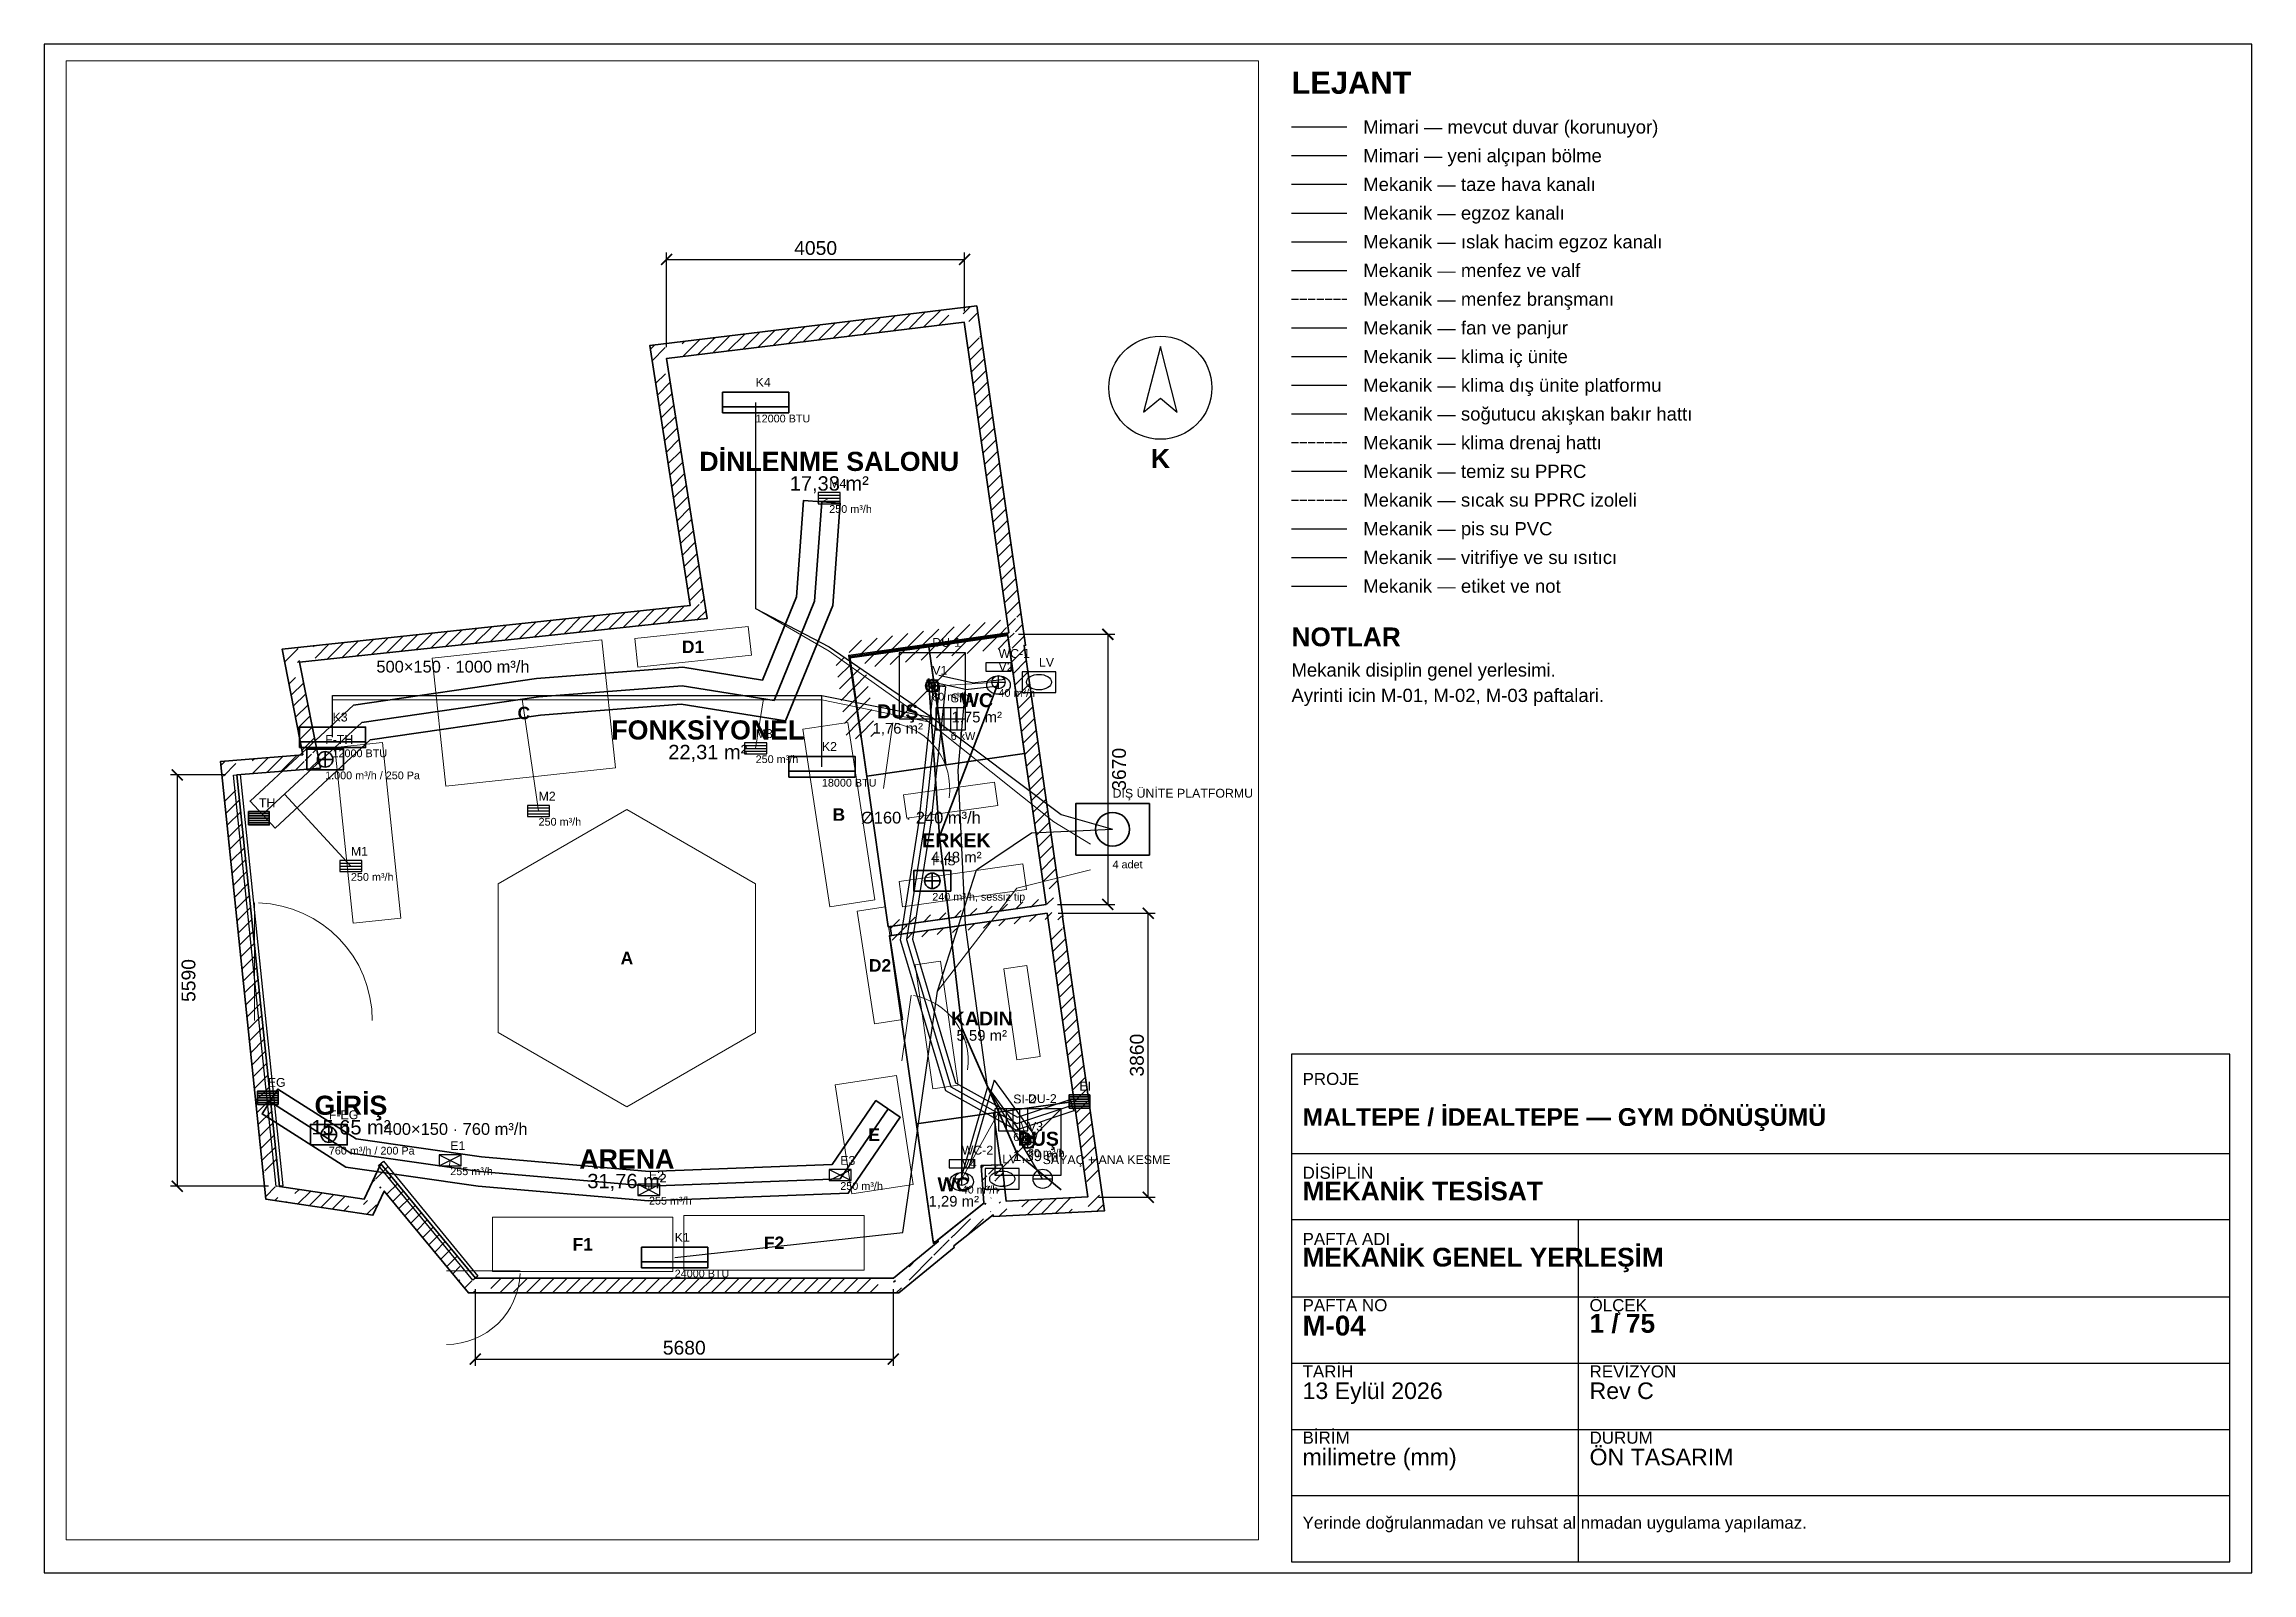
# Paper-space layout 'M-04 MEKANİK GENEL YERLEŞİM' of a CAD drawing. Header units: millimetres. Extents: x 10 to 410, y 10 to 287.
# The model-space entities are those that its viewports show. They can reach past a viewport. Long polylines and large blocks are cut down to what shows.
import ezdxf
from ezdxf.enums import TextEntityAlignment as Align

# ---------------------------------------------------------------- set-up
doc = ezdxf.new("R2010")
doc.units = ezdxf.units.MM
doc.linetypes.add('DASHED', pattern=[1.524, 1.27, -0.254])
for name, color, linetype, lineweight in [('A-CEPHE', 5, 'Continuous', 25), ('A-DUVAR-MEVCUT', 8, 'Continuous', 35), ('A-DUVAR-YENI', 1, 'Continuous', 35), ('A-EKIPMAN', 9, 'Continuous', 18), ('A-KAPI', 8, 'Continuous', 18), ('A-MOBILYA', 9, 'Continuous', 18), ('A-YAZI', 8, 'Continuous', 13), ('G-ANTET', 7, 'Continuous', 25), ('G-KUZEY', 7, 'Continuous', 25), ('G-OLCU', 7, 'Continuous', 13), ('M-HAVA-BESLEME', 3, 'Continuous', 35), ('M-HAVA-BRANSMAN', 3, 'DASHED', 18), ('M-HAVA-CIHAZ', 2, 'Continuous', 35), ('M-HAVA-EGZOZ', 1, 'Continuous', 35), ('M-HAVA-ISLAK', 6, 'Continuous', 25), ('M-HAVA-MENFEZ', 3, 'Continuous', 25), ('M-KLIMA-BAKIR', 4, 'Continuous', 25), ('M-KLIMA-DIS', 4, 'Continuous', 35), ('M-KLIMA-DRENAJ', 4, 'DASHED', 18), ('M-KLIMA-IC', 4, 'Continuous', 35), ('M-SIHHI-CIHAZ', 8, 'Continuous', 25), ('M-SIHHI-PIS', 8, 'Continuous', 35), ('M-SIHHI-SICAK', 30, 'DASHED', 25), ('M-SIHHI-TEMIZ', 5, 'Continuous', 25), ('M-YAZI', 7, 'Continuous', 13)]:
    doc.layers.add(name, color=color, linetype=linetype, lineweight=lineweight)
doc.styles.add('GYM', font='arial.ttf')
doc.styles.add('GYM-B', font='arialbd.ttf')
doc.dimstyles.new('GYM-75', dxfattribs={"dimscale": 75, "dimtxt": 2.5, "dimasz": 2, "dimexe": 1.25, "dimexo": 2, "dimgap": 0.8, "dimtad": 1, "dimdec": 0, "dimtxsty": 'GYM', "dimblk": 'ARCHTICK', "dimcen": 2.5, "dimclrt": 7, "dimazin": 3, "dimtfac": 1, "dimtmove": 0, "dimatfit": 3})

psp = doc.layouts.new('M-04 MEKANİK GENEL YERLEŞİM')

# ---------------------------------------------------------------- texts
at = {"layer": 'G-ANTET'}
for s, height, style, p in [('LEJANT', 4, 'GYM-B', (236, 280)), ('Mimari — mevcut duvar (korunuyor)', 2.4, 'GYM', (249, 272)), ('Mimari — yeni alçıpan bölme', 2.4, 'GYM', (249, 266.8)), ('Mekanik — taze hava kanalı', 2.4, 'GYM', (249, 261.6)), ('Mekanik — egzoz kanalı', 2.4, 'GYM', (249, 256.4)), ('Mekanik — ıslak hacim egzoz kanalı', 2.4, 'GYM', (249, 251.2)), ('Mekanik — menfez ve valf', 2.4, 'GYM', (249, 246)), ('Mekanik — menfez branşmanı', 2.4, 'GYM', (249, 240.8)), ('Mekanik — fan ve panjur', 2.4, 'GYM', (249, 235.6)), ('Mekanik — klima iç ünite', 2.4, 'GYM', (249, 230.4)), ('Mekanik — klima dış ünite platformu', 2.4, 'GYM', (249, 225.2)), ('Mekanik — soğutucu akışkan bakır hattı', 2.4, 'GYM', (249, 220)), ('Mekanik — klima drenaj hattı', 2.4, 'GYM', (249, 214.8)), ('Mekanik — temiz su PPRC', 2.4, 'GYM', (249, 209.6)), ('Mekanik — sıcak su PPRC izoleli', 2.4, 'GYM', (249, 204.4)), ('Mekanik — pis su PVC', 2.4, 'GYM', (249, 199.2)), ('Mekanik — vitrifiye ve su ısıtıcı', 2.4, 'GYM', (249, 194)), ('Mekanik — etiket ve not', 2.4, 'GYM', (249, 188.8)), ('NOTLAR', 3.4, 'GYM-B', (236, 179.6)), ('Mekanik disiplin genel yerlesimi.', 2.4, 'GYM', (236, 173.6)), ('Ayrinti icin M-01, M-02, M-03 paftalari.', 2.4, 'GYM', (236, 169))]:
    psp.add_text(s, height=height, dxfattribs=dict(at, style=style)).set_placement(p, align=Align.MIDDLE_LEFT)

msp = doc.modelspace()

# ---------------------------------------------------------------- texts
at = {"layer": 'A-EKIPMAN', "style": 'GYM-B'}
for s, p in [('D1', (6200, 8580)), ('C', (3900, 7680)), ('B', (8180, 6300)), ('A', (5300, 4350)), ('D2', (8740, 4250)), ('E', (8660, 1950)), ('F1', (4700, 460)), ('F2', (7300, 480))]:
    msp.add_text(s, height=170, dxfattribs=at).set_placement(p, align=Align.MIDDLE_CENTER)
at = {"layer": 'A-YAZI'}
for s, height, style, p in [('DİNLENME SALONU', 260, 'GYM-B', (8050, 11100)), ('17,33 m²', 195, 'GYM', (8050, 10800)), ('DUŞ', 190, 'GYM-B', (8981.2, 7702.2)), ('WC', 190, 'GYM-B', (10054.2, 7855)), ('FONKSİYONEL', 260, 'GYM-B', (6400, 7450)), ('1,76 m²', 145, 'GYM', (8981.2, 7472.2)), ('1,75 m²', 145, 'GYM', (10054.2, 7625)), ('22,31 m²', 195, 'GYM', (6400, 7150)), ('ERKEK', 190, 'GYM-B', (9777.1, 5951.4)), ('4,48 m²', 145, 'GYM', (9777.1, 5721.4)), ('KADIN', 190, 'GYM-B', (10122.7, 3528.5)), ('5,59 m²', 145, 'GYM', (10122.7, 3298.5)), ('GİRİŞ', 260, 'GYM-B', (1550, 2350)), ('15,65 m²', 195, 'GYM', (1550, 2050)), ('DUŞ', 190, 'GYM-B', (10890.8, 1893.6)), ('ARENA', 260, 'GYM-B', (5300, 1620)), ('1,39 m²', 145, 'GYM', (10890.8, 1663.6)), ('31,76 m²', 195, 'GYM', (5300, 1320)), ('WC', 190, 'GYM-B', (9742.1, 1275)), ('1,29 m²', 145, 'GYM', (9742.1, 1045))]:
    msp.add_text(s, height=height, dxfattribs=dict(at, style=style)).set_placement(p, align=Align.MIDDLE_CENTER)
at = {"layer": 'M-YAZI', "style": 'GYM'}
for s, p in [('500×150 · 1000 m³/h', (2936.6, 8310.3)), ('Ø160 · 240 m³/h', (9295.1, 6258.5)), ('400×150 · 760 m³/h', (2971.7, 2026.9))]:
    msp.add_text(s, height=160, dxfattribs=at).set_placement(p, align=Align.MIDDLE_CENTER)

# ---------------------------------------------------------------- blocks, each defined once
blk = doc.blocks.new('ANTET_A3')
for p, q in [((0, 74), (170, 74)), ((0, 62), (170, 62)), ((52, 0), (52, 62)), ((0, 48), (170, 48)), ((0, 36), (170, 36)), ((0, 24), (170, 24)), ((0, 12), (170, 12))]:
    blk.add_line(p, q)
blk.add_lwpolyline([(0, 0), (170, 0), (170, 92), (0, 92)], close=True)
at = {"style": 'GYM'}
for s, p in [('PROJE', (2, 87.5)), ('DİSİPLİN', (2, 70.5)), ('PAFTA ADI', (2, 58.5)), ('ÖLÇEK', (54, 46.5)), ('PAFTA NO', (2, 46.5)), ('TARİH', (2, 34.5)), ('REVİZYON', (54, 34.5)), ('BİRİM', (2, 22.5)), ('DURUM', (54, 22.5))]:
    blk.add_text(s, height=2.2, dxfattribs=at).set_placement(p, align=Align.MIDDLE_LEFT)
for tag, p, height, style in [('PROJE', (2, 79), 3.2, 'GYM-B'), ('DISIPLIN', (2, 65.5), 3.4, 'GYM-B'), ('PAFTA_ADI', (2, 53.5), 3.4, 'GYM-B'), ('PAFTA_NO', (2, 41), 3.6, 'GYM-B'), ('OLCEK', (54, 41.5), 3.4, 'GYM-B'), ('TARIH', (2, 29.5), 3, 'GYM'), ('REV', (54, 29.5), 3, 'GYM'), ('BIRIM', (2, 17.5), 3, 'GYM'), ('DURUM', (54, 17.5), 3, 'GYM'), ('NOT', (2, 6), 2.2, 'GYM')]:
    blk.add_attdef(tag, p, '', height=height, dxfattribs=dict(style=style))
blk = doc.blocks.new('G_KUZEY')
blk.add_lwpolyline([(0, 560), (-230, -330), (0, -140), (230, -330)], close=True)
blk.add_circle((0, 0), 700)
at = {"style": 'GYM-B'}
blk.add_text('K', height=260, dxfattribs=at).set_placement((0, -960), align=Align.MIDDLE_CENTER)
blk = doc.blocks.new('_ARCHTICK')
at = {"color": 0, "linetype": 'BYBLOCK', "const_width": 0.15}
blk.add_lwpolyline([(-0.5, -0.5), (0.5, 0.5)], dxfattribs=at)
blk = doc.blocks.new('M_MENFEZ_BESLEME')
for p, q in [((-150, 40), (150, 40)), ((-150, 0), (150, 0)), ((-150, -40), (150, -40))]:
    blk.add_line(p, q)
blk.add_lwpolyline([(-150, -75), (150, -75), (150, 75), (-150, 75)], close=True)
at = {"style": 'GYM'}
for tag, p, height in [('KOD', (0, 140), 120), ('DEBI', (0, -200), 105)]:
    blk.add_attdef(tag, p, '', height=height, dxfattribs=at)
blk = doc.blocks.new('M_MENFEZ_EGZOZ')
for p, q in [((-150, -75), (150, 75)), ((-150, 75), (150, -75))]:
    blk.add_line(p, q)
blk.add_lwpolyline([(-150, -75), (150, -75), (150, 75), (-150, 75)], close=True)
at = {"style": 'GYM'}
for tag, p, height in [('KOD', (0, 140), 120), ('DEBI', (0, -200), 105)]:
    blk.add_attdef(tag, p, '', height=height, dxfattribs=at)
blk = doc.blocks.new('M_VALF')
for p, q in [((-90, 0), (90, 0)), ((0, -90), (0, 90))]:
    blk.add_line(p, q)
blk.add_circle((0, 0), 90)
at = {"style": 'GYM'}
for tag, p, height in [('KOD', (0, 150), 120), ('DEBI', (0, -200), 105)]:
    blk.add_attdef(tag, p, '', height=height, dxfattribs=at)
blk = doc.blocks.new('M_FAN')
for q in [(-105, 0), (0, 105), (105, 0), (0, -105)]:
    blk.add_line((0, 0), q)
blk.add_lwpolyline([(-250, -140), (250, -140), (250, 140), (-250, 140)], close=True)
blk.add_circle((0, 0), 105)
at = {"style": 'GYM'}
for tag, p, height in [('KOD', (0, 210), 120), ('TANIM', (0, -270), 105)]:
    blk.add_attdef(tag, p, '', height=height, dxfattribs=at)
blk = doc.blocks.new('M_PANJUR')
for p, q in [((-140, 64), (140, 64)), ((-140, 32), (140, 32)), ((-140, 0), (140, 0)), ((-140, -32), (140, -32)), ((-140, -64), (140, -64))]:
    blk.add_line(p, q)
blk.add_lwpolyline([(-140, -90), (140, -90), (140, 90), (-140, 90)], close=True)
at = {"style": 'GYM'}
blk.add_attdef('KOD', (0, 150), '', height=120, dxfattribs=at)
blk = doc.blocks.new('M_KLIMA_IC')
blk.add_line((-450, -60), (450, -60))
blk.add_lwpolyline([(-450, -140), (450, -140), (450, 140), (-450, 140)], close=True)
at = {"style": 'GYM'}
for tag, p, height in [('KOD', (0, 215), 120), ('KAPASITE', (0, -270), 105)]:
    blk.add_attdef(tag, p, '', height=height, dxfattribs=at)
blk = doc.blocks.new('M_KLIMA_DIS')
blk.add_lwpolyline([(-500, -350), (500, -350), (500, 350), (-500, 350)], close=True)
blk.add_circle((0, 0), 230)
at = {"style": 'GYM'}
for tag, p, height in [('KOD', (0, 430), 120), ('ADET', (0, -530), 105)]:
    blk.add_attdef(tag, p, '', height=height, dxfattribs=at)
blk = doc.blocks.new('M_KLOZET')
blk.add_lwpolyline([(-170, 150), (170, 150), (170, 260), (-170, 260)], close=True)
blk.add_ellipse((0, -40), major_axis=(160, 0), ratio=0.78)
at = {"style": 'GYM'}
blk.add_attdef('KOD', (0, 330), '', height=120, dxfattribs=at)
blk = doc.blocks.new('M_LAVABO')
blk.add_lwpolyline([(-230, -140), (230, -140), (230, 140), (-230, 140)], close=True)
blk.add_ellipse((0, 0), major_axis=(170, 0), ratio=0.62)
at = {"style": 'GYM'}
blk.add_attdef('KOD', (0, 210), '', height=120, dxfattribs=at)
blk = doc.blocks.new('M_DUS')
blk.add_line((-450, -450), (450, 450))
blk.add_lwpolyline([(-450, -450), (450, -450), (450, 450), (-450, 450)], close=True)
blk.add_circle((0, 0), 80)
at = {"style": 'GYM'}
blk.add_attdef('KOD', (0, 530), '', height=120, dxfattribs=at)
blk = doc.blocks.new('M_SUZGEC')
blk.add_lwpolyline([(-75, -75), (75, -75), (75, 75), (-75, 75)], close=True)
blk.add_circle((0, 0), 42)
blk = doc.blocks.new('M_ISITICI')
for p, q in [((-90, -150), (-90, 150)), ((0, -150), (0, 150)), ((90, -150), (90, 150))]:
    blk.add_line(p, q)
blk.add_lwpolyline([(-200, -150), (200, -150), (200, 150), (-200, 150)], close=True)
at = {"style": 'GYM'}
for tag, p, height in [('KOD', (0, 225), 120), ('GUC', (0, -285), 105)]:
    blk.add_attdef(tag, p, '', height=height, dxfattribs=at)
blk = doc.blocks.new('M_SAYAC')
blk.add_line((-130, 0), (130, 0))
blk.add_circle((0, 0), 130)
at = {"style": 'GYM'}
blk.add_attdef('KOD', (0, 200), '', height=120, dxfattribs=at)

# ---------------------------------------------------------------- dimensions: what is measured, and where the dimension line sits
at = {"layer": 'G-OLCU'}
for base, p1, p2 in [((5840, 13845), (5840, 12500), (9890, 12990)), ((3240, -1100), (3240, 0), (8920, 0))]:
    msp.add_linear_dim(base=base, p1=p1, p2=p2, dimstyle='GYM-75', dxfattribs=at).render()
for base, p1, p2 in [((11835, 8750), (10470, 8750), (11000, 5080)), ((-810, 6840), (0, 6840), (580, 1250)), ((12385, 1100), (11560, 1100), (11010, 4960))]:
    msp.add_linear_dim(base=base, p1=p1, p2=p2, angle=90, dimstyle='GYM-75', dxfattribs=at).render()

# ---------------------------------------------------------------- hatches: boundary and pattern name
at = {"layer": 'A-DUVAR-MEVCUT'}
h = msp.add_hatch(dxfattribs=at)
h.set_pattern_fill('ANSI31', scale=40)
h.paths.add_polyline_path([(11012, 4959), (11563, 1104), (11761, 1132.3), (11210, 4987.3)])
h.paths.add_polyline_path([(11353, 1093), (11563, 1104), (11533, 1314), (11735, 1314), (11773, 1048.3), (11773, 914.7), (11377.4, 894), (11353, 894)])
h.paths.add_polyline_path([(11563, 1104), (10456, 1046), (10466.5, 846.3), (11573.5, 904.3)])
h.paths.add_polyline_path([(10432.3, 1256), (10456, 1046), (10666, 1057), (10666, 856.7), (10278.4, 836.4), (10275.5, 862.3), (10246, 838.7), (10246, 1256)])
h.paths.add_polyline_path([(10456, 1046), (10400, 1542), (10201.3, 1519.6), (10257.3, 1023.6)])
h.paths.add_polyline_path([(10190, 1332), (10190, 1534.6), (10400, 1542), (10423.7, 1332)])
h.paths.add_polyline_path([(10400, 1542), (10116, 1532), (10123, 1332.1), (10407, 1342.1)])
h.paths.add_polyline_path([(10326, 1322), (10129.9, 1322), (10116, 1532), (10326, 1539.4)])
h.paths.add_polyline_path([(10116, 1532), (10150, 1018), (10349.6, 1031.2), (10315.6, 1545.2)])
h.paths.add_polyline_path([(9940, 850.4), (10150, 1018), (10136.1, 1228), (10360, 1228), (10360, 840.7), (10278.4, 836.4), (10275.5, 862.3), (10207.5, 808), (9940, 808)])
h.paths.add_polyline_path([(10150, 1018), (9527.5, 521.1), (9652.2, 364.8), (10274.8, 861.7)])
h.paths.add_polyline_path([(9317.5, 322.8), (9531, 498), (9527.5, 521.1), (9737.5, 688.7), (9737.5, 408.7), (9618.5, 311.1), (9317.5, 311.1)])
h.paths.add_polyline_path([(9527.5, 521.1), (9531, 498), (9728.7, 528.2), (9725.2, 551.3)])
h.paths.add_polyline_path([(9321, 325.7), (9531, 498), (9527.5, 521.1), (9741, 691.5), (9741, 411.6), (9590.4, 288), (9321, 288)])
h.paths.add_polyline_path([(9531, 498), (8924, 0), (9050.9, -154.6), (9657.9, 343.4)])
h.paths.add_polyline_path([(9134, -86.4), (8995.5, -200), (8714, -200), (8714, 0), (8924, 0), (9134, 172.3)])
h.paths.add_polyline_path([(8924, 0), (3241, 0), (3241, -200), (8924, -200)])
h.paths.add_polyline_path([(3067.6, 210), (3241, 0), (3451, 0), (3451, -200), (3146.8, -200), (3031, -59.8), (3031, 210)])
h.paths.add_polyline_path([(3241, 0), (1957, 1555), (1802.8, 1427.7), (3086.8, -127.3)])
h.paths.add_polyline_path([(1858.6, 1345), (1957, 1555), (2130.4, 1345)])
h.paths.add_polyline_path([(1957, 1555), (1732, 1075), (1913.1, 990.1), (2138.1, 1470.1)])
h.paths.add_polyline_path([(1522, 904.1), (1522, 1106.3), (1732, 1075), (1830.4, 1285), (1942, 1285), (1942, 1051.8), (1854.4, 865), (1784.2, 865)])
h.paths.add_polyline_path([(1732, 1075), (579, 1247), (549.5, 1049.2), (1702.5, 877.2)])
h.paths.add_polyline_path([(557.3, 1457), (579, 1247), (789, 1215.7), (789, 1037), (631.2, 1037), (396, 1072.1), (369, 1333.3), (369, 1457)])
h.paths.add_polyline_path([(579, 1247), (0, 6840), (-198.9, 6819.4), (380.1, 1226.4)])
h.paths.add_polyline_path([(210, 6856.8), (0, 6840), (21.7, 6630), (-179.3, 6630), (-210, 6926.3), (-210, 7023.8), (116.8, 7050), (210, 7050)])
h.paths.add_polyline_path([(0, 6840), (1136, 6931), (1120, 7130.4), (-16, 7039.4)])
h.paths.add_polyline_path([(1094.8, 7141), (1136, 6931), (926, 6914.2), (926, 7141)])
h.paths.add_polyline_path([(1136, 6931), (853, 8372), (656.7, 8333.5), (939.7, 6892.5)])
h.paths.add_polyline_path([(1063, 8394.5), (853, 8372), (894.2, 8162), (690.4, 8162), (643, 8403.5), (643, 8550.7), (935.7, 8582), (1063, 8582)])
h.paths.add_polyline_path([(853, 8372), (6392, 8965), (6370.7, 9163.9), (831.7, 8570.9)])
h.paths.add_polyline_path([(6359.2, 9175), (6392, 8965), (6182, 8942.5), (6182, 9175)])
h.paths.add_polyline_path([(6392, 8965), (5840, 12499), (5642.4, 12468.1), (6194.4, 8934.1)])
h.paths.add_polyline_path([(6050, 12524.5), (5840, 12499), (5872.8, 12289), (5670.4, 12289), (5630, 12547.5), (5630, 12675), (5910.3, 12709), (6050, 12709)])
h.paths.add_polyline_path([(5840, 12499), (9885, 12990), (9860.9, 13188.5), (5815.9, 12697.5)])
h.paths.add_polyline_path([(9915.2, 12780), (9885, 12990), (9675, 12964.5), (9675, 13166), (9955.3, 13200), (10056.9, 13200), (10095, 12934.7), (10095, 12780)])
h.paths.add_polyline_path([(9885, 12990), (10491, 8771), (10689, 8799.4), (10083, 13018.4)])
h.paths.add_polyline_path([(10500.3, 8561), (10473, 8753), (10281, 8725.3), (10281, 8741.2), (10491, 8771), (10460.8, 8981), (10662.9, 8981), (10701, 8715.7), (10701, 8598.8), (10697.1, 8598.2), (10701, 8570.5), (10701, 8561)])
h.paths.add_polyline_path([(10491, 8771), (8314, 8462), (8342.1, 8264), (10519.1, 8573)])
h.paths.add_polyline_path([(8524, 8472.1), (8329, 8444), (8356.2, 8252), (8346.1, 8252), (8314, 8462), (8524, 8491.8)])
h.paths.add_polyline_path([(8314, 8462), (8485.6, 7338.9), (8683.3, 7369.1), (8511.7, 8492.2)])
h.paths.add_polyline_path([(8455.9, 7548.9), (8485.6, 7338.9), (8453.5, 7548.9)])
h.paths.add_polyline_path([(8485.6, 7338.9), (8329, 8444), (8131, 8415.9), (8287.6, 7310.9)])
h.paths.add_polyline_path([(8539, 8474.3), (8329, 8444), (8358.8, 8234), (8348.8, 8234), (8314, 8462), (8539, 8493.9)])
h.paths.add_polyline_path([(8329, 8444), (10473, 8753), (10444.5, 8951), (8300.5, 8642)])
h.paths.add_polyline_path([(10502.9, 8543), (10473, 8753), (10263, 8722.7), (10263, 8738.6), (10491, 8771), (10463.4, 8963), (10665.5, 8963), (10683, 8841), (10683, 8543)])
h.paths.add_polyline_path([(10473, 8753), (10996, 5080), (11194, 5108.2), (10671, 8781.2)])
h.paths.add_polyline_path([(11024.7, 4870), (11012, 4959), (10786, 4926.8), (10786, 5050.2), (10996, 5080), (10966.1, 5290), (11168.1, 5290), (11206, 5023.9), (11206, 4870)])
h.paths.add_polyline_path([(10996, 5080), (8876.8, 4779), (8904.9, 4580.9), (11024.1, 4882)])
h.paths.add_polyline_path([(9086.8, 4685.1), (8895.3, 4657.9), (8876.8, 4779), (9086.8, 4808.8)])
h.paths.add_polyline_path([(8876.8, 4779), (8895.3, 4657.9), (9093, 4688.1), (9074.5, 4809.2)])
h.paths.add_polyline_path([(9105.3, 4687.8), (8895.3, 4657.9), (8876.8, 4779), (9105.3, 4811.4)])
h.paths.add_polyline_path([(8895.3, 4657.9), (11012, 4959), (10983.8, 5157), (8867.1, 4855.9)])
h.paths.add_polyline_path([(11042, 4749), (11012, 4959), (10802, 4929.1), (10802, 5052.4), (10996, 5080), (10983.3, 5169), (11185.3, 5169), (11222, 4911.6), (11222, 4910.1), (11221, 4910), (11222, 4903.3), (11222, 4749)])

# ---------------------------------------------------------------- linework, layer by layer
at = {"layer": 'A-CEPHE'}
for points in [[(-44.8, 6835.4), (44.8, 6844.6), (624.8, 1254.6), (535.2, 1245.4)], [(3274.8, 28.5), (3205.2, -28.5), (1925.2, 1531.5), (1994.8, 1588.5)]]:
    msp.add_lwpolyline(points, close=True, dxfattribs=at)
at = {"layer": 'A-DUVAR-MEVCUT'}
for points in [[(11221, 4910), (11791.9, 915.7), (10278.4, 836.4), (10275.5, 862.3), (9742.7, 436.9), (9745.9, 415.6), (8995.5, -200), (3146.8, -200), (2004, 1184), (1849.9, 855.2), (396, 1072.1), (-220, 7023), (896.5, 7112.5), (614.7, 8547.6), (6162, 9141.5), (5610.5, 12672.6), (10055.1, 13212.1), (10717.5, 8601.1), (10697.1, 8598.2), (11222.2, 4910.1)], [(11012, 4959), (11563, 1104), (10456, 1046), (10400, 1542), (10116, 1532), (10150, 1018), (9527.5, 521.1), (9531, 498), (8924, 0), (3241, 0), (1957, 1555), (1732, 1075), (579, 1247), (0, 6840), (1136, 6931), (853, 8372), (6392, 8965), (5840, 12499), (9885, 12990), (10491, 8771), (8314, 8462), (8485.6, 7338.9), (8329, 8444), (10473, 8753), (10996, 5080), (8876.8, 4779), (8895.3, 4657.9)]]:
    msp.add_lwpolyline(points, close=True, dxfattribs=at)
at = {"layer": 'A-DUVAR-YENI'}
for points in [[(10473, 8753), (8329, 8444), (8849, 4775), (10996, 5080)], [(10475.8, 8733.2), (10704.2, 7129.4), (9632.7, 6976.8), (9404.3, 8580.6)], [(9403.3, 8580.5), (9631.7, 6976.7), (8558.6, 6823.9), (8331.3, 8427.8)], [(11012, 4959), (8868, 4654), (9466, 472), (10150, 1018), (10116, 1532), (10400, 1542), (10456, 1046), (11563, 1104)], [(11377.5, 2402), (11563, 1104), (10456, 1046), (10400, 1542), (10381.8, 1541.4), (10281.1, 2245.2)], [(10280.1, 2245.1), (10380.8, 1541.3), (10116, 1532), (10150, 1018), (9496.8, 496.6), (9463.2, 491.8), (9233.9, 2095.5)]]:
    msp.add_lwpolyline(points, close=True, dxfattribs=at)
at = {"layer": 'A-EKIPMAN'}
for points in [[(6991.3, 8468.5), (6949.9, 8856.3), (5408.7, 8691.5), (5450.1, 8303.7)], [(4960.5, 8673.3), (2653.6, 8426.8), (2839.5, 6686.7), (5146.4, 6933.2)], [(8301.9, 7552.9), (7689, 7459.1), (8058.1, 5047.1), (8671, 5140.9)], [(5300, 6369.9), (3550.7, 5359.9), (3550.7, 3340.1), (5300, 2330.1), (7049.3, 3340.1), (7049.3, 5359.9)], [(8815.5, 5045.6), (8430, 4986.6), (8664.5, 3454.4), (9050, 3513.4)], [(9188.6, 1272.2), (8961.7, 2754.9), (8131.4, 2627.8), (8358.3, 1145.1)], [(5925, 90), (5925, 830), (3475, 830), (3475, 90)], [(8525, 110), (8525, 850), (6075, 850), (6075, 110)]]:
    msp.add_lwpolyline(points, close=True, dxfattribs=at)
at = {"layer": 'A-KAPI'}
for p, q in [((8787.4, 6654.4), (8912.6, 7545.6)), ((240, 3500), (240, 5100)), ((9037.4, 2954.4), (9162.6, 3845.6)), ((2850, 100), (3850, 100))]:
    msp.add_line(p, q, dxfattribs=at)
for centre, radius, start, end in [((8787.4, 6654.4), 900, -8, 80), ((240, 3500), 1600, 0, 88), ((9037.4, 2954.4), 900, -8, 80), ((2850, 100), 1000, -90, -2)]:
    msp.add_arc(centre, radius, start, end, dxfattribs=at)
at = {"layer": 'A-MOBILYA'}
for points in [[(1977.8, 7277.4), (1331.3, 7209.5), (1582.2, 4822.6), (2228.7, 4890.5)], [(9058.5, 6566.5), (9103.5, 6249.7), (10341, 6425.5), (10296, 6742.3)], [(8998.1, 5391.3), (9047.4, 5044.8), (10730.5, 5283.9), (10681.2, 5630.4)], [(9561.8, 4306.6), (9215.3, 4257), (9456, 2574.1), (9802.5, 2623.7)], [(10737, 4247.3), (10420.3, 4202), (10597.2, 2964.6), (10914, 3009.9)]]:
    msp.add_lwpolyline(points, close=True, dxfattribs=at)
at = {"layer": 'M-HAVA-BESLEME'}
msp.add_lwpolyline([(1587.1, 7786.2), (4072.3, 8148.6), (6060.3, 8301.5), (7143.4, 8128.2), (7603.6, 9257.8), (7700.7, 10568.5), (8199.3, 10531.5), (8096.4, 9142.2), (7456.6, 7571.8), (6039.7, 7798.5), (4127.7, 7651.4), (1812.9, 7313.8), (519.9, 6116.6), (180.1, 6483.4)], close=True, dxfattribs=at)
msp.add_lwpolyline([(350, 6300), (1700, 7550), (4100, 7900), (6050, 8050), (7300, 7850), (7850, 9200), (7950, 10550)], dxfattribs=at)
at = {"layer": 'M-HAVA-BRANSMAN'}
for p, q in [((7950, 10550), (8050, 10600)), ((9550, 8050), (10350, 8100)), ((3878.7, 7867.7), (4100, 6350)), ((7157.6, 7872.8), (7050, 7200)), ((9548.8, 8039.3), (9450, 8050)), ((647.1, 6575.1), (1550, 5600)), ((10345.3, 2241.5), (9850, 1350)), ((10660, 2120), (10750, 1850)), ((2887, 1509), (2900, 1600)), ((5600, 1250), (5600, 1200)), ((8223.3, 1384.1), (8200, 1400))]:
    msp.add_line(p, q, dxfattribs=at)
at = {"layer": 'M-HAVA-EGZOZ'}
msp.add_lwpolyline([(1621, 1891.9), (3322.8, 1648.8), (5604.8, 1450.3), (8091.8, 1546), (8684.9, 2412.9), (9015.1, 2187.1), (8308.2, 1154), (5595.2, 1049.7), (3277.2, 1251.2), (1479, 1508.1), (342.6, 2231.3), (557.4, 2568.7)], close=True, dxfattribs=at)
msp.add_lwpolyline([(450, 2400), (1550, 1700), (3300, 1450), (5600, 1250), (8200, 1350), (8850, 2300)], dxfattribs=at)
at = {"layer": 'M-HAVA-ISLAK'}
msp.add_lwpolyline([(9429.3, 6189.5), (9181.8, 4605.6), (9767.3, 2654.1), (10608.1, 2187), (11324.7, 2425.9), (11375.3, 2274.1), (10591.9, 2013), (9632.7, 2545.9), (9018.2, 4594.4), (9270.7, 6210.5), (9470.5, 8058.6), (9629.5, 8041.4)], close=True, dxfattribs=at)
msp.add_lwpolyline([(9550, 8050), (9350, 6200), (9100, 4600), (9700, 2600), (10600, 2100), (11350, 2350)], dxfattribs=at)
at = {"layer": 'M-KLIMA-BAKIR'}
for points in [[(7050, 11900), (7050, 9100), (8050, 8580), (9450, 7620), (11200, 6300), (11900, 6100)], [(1300, 7350), (1300, 7920), (5950, 7920), (7950, 7920), (9450, 7620), (11200, 6300), (11900, 6100)], [(7950, 6950), (7950, 7920), (9450, 7620), (11200, 6300), (11900, 6100)], [(5950, 280), (9050, 620), (9520, 3900), (10050, 5550), (10800, 6050), (11900, 6100)]]:
    msp.add_lwpolyline(points, dxfattribs=at)
at = {"layer": 'M-KLIMA-DRENAJ'}
for points in [[(7050, 11900), (7050, 9100), (8050, 8520), (9400, 7560), (11100, 6200), (11600, 5900)], [(1300, 7350), (1300, 7860), (5950, 7860), (7950, 7860), (9400, 7560), (11100, 6200), (11600, 5900)], [(7950, 6950), (7950, 7860), (9400, 7560), (11100, 6200), (11600, 5900)], [(5950, 280), (9050, 620), (9520, 3900), (10600, 5300), (11600, 5550)]]:
    msp.add_lwpolyline(points, dxfattribs=at)
at = {"layer": 'M-SIHHI-PIS'}
for points in [[(9400, 8150), (9550, 6000), (9850, 3400), (10600, 1700), (11200, 1200)], [(9450, 8050), (9400, 8150)], [(10350, 8100), (9550, 6000)], [(9850, 1350), (9850, 3400)], [(10750, 1850), (10600, 1700)]]:
    msp.add_lwpolyline(points, dxfattribs=at)
at = {"layer": 'M-SIHHI-SICAK'}
for points in [[(9990, 8090), (9540, 8190)], [(9990, 8090), (10440, 8140)], [(10290, 2690), (9940, 1490)], [(10290, 2690), (10840, 1940)]]:
    msp.add_lwpolyline(points, dxfattribs=at)
at = {"layer": 'M-SIHHI-TEMIZ'}
for points in [[(9900, 8000), (9450, 8100)], [(10950, 1350), (10200, 2600), (9900, 4800), (9800, 6900), (9900, 8000)], [(9900, 8000), (10350, 8050)], [(10200, 2600), (9850, 1400)], [(10200, 2600), (10750, 1850)]]:
    msp.add_lwpolyline(points, dxfattribs=at)

# ---------------------------------------------------------------- block references
at = {"layer": 'G-KUZEY'}
msp.add_blockref('G_KUZEY', (12550, 12100), dxfattribs=at)
at = {"layer": 'M-HAVA-CIHAZ'}
for name, p, values in [('M_FAN', (1200, 7050), {'KOD': 'F-TH', 'TANIM': '1.000 m³/h / 250 Pa'}), ('M_PANJUR', (300, 6250), {'KOD': 'TH'}), ('M_FAN', (9450, 5400), {'KOD': 'F-IS', 'TANIM': '240 m³/h, sessiz tip'}), ('M_PANJUR', (420, 2450), {'KOD': 'EG'}), ('M_PANJUR', (11450, 2400), {'KOD': 'EI'}), ('M_FAN', (1250, 1950), {'KOD': 'F-EG', 'TANIM': '760 m³/h / 200 Pa'})]:
    msp.add_blockref(name, p, dxfattribs=at).add_auto_attribs(values)
at = {"layer": 'M-HAVA-MENFEZ'}
for name, p, values in [('M_MENFEZ_BESLEME', (8050, 10600), {'KOD': 'M4', 'DEBI': '250 m³/h'}), ('M_VALF', (9450, 8050), {'KOD': 'V1', 'DEBI': '80 m³/h'}), ('M_VALF', (10350, 8100), {'KOD': 'V2', 'DEBI': '40 m³/h'}), ('M_MENFEZ_BESLEME', (7050, 7200), {'KOD': 'M3', 'DEBI': '250 m³/h'}), ('M_MENFEZ_BESLEME', (4100, 6350), {'KOD': 'M2', 'DEBI': '250 m³/h'}), ('M_MENFEZ_BESLEME', (1550, 5600), {'KOD': 'M1', 'DEBI': '250 m³/h'}), ('M_VALF', (10750, 1850), {'KOD': 'V3', 'DEBI': '80 m³/h'}), ('M_MENFEZ_EGZOZ', (2900, 1600), {'KOD': 'E1', 'DEBI': '255 m³/h'}), ('M_MENFEZ_EGZOZ', (8200, 1400), {'KOD': 'E3', 'DEBI': '250 m³/h'}), ('M_VALF', (9850, 1350), {'KOD': 'V4', 'DEBI': '40 m³/h'}), ('M_MENFEZ_EGZOZ', (5600, 1200), {'KOD': 'E2', 'DEBI': '255 m³/h'})]:
    msp.add_blockref(name, p, dxfattribs=at).add_auto_attribs(values)
at = {"layer": 'M-KLIMA-DIS'}
msp.add_blockref('M_KLIMA_DIS', (11900, 6100), dxfattribs=at).add_auto_attribs({'KOD': 'DIŞ ÜNİTE PLATFORMU', 'ADET': '4 adet'})
at = {"layer": 'M-KLIMA-IC'}
for p, values in [((7050, 11900), {'KOD': 'K4', 'KAPASITE': '12000 BTU'}), ((1300, 7350), {'KOD': 'K3', 'KAPASITE': '12000 BTU'}), ((7950, 6950), {'KOD': 'K2', 'KAPASITE': '18000 BTU'}), ((5950, 280), {'KOD': 'K1', 'KAPASITE': '24000 BTU'})]:
    msp.add_blockref('M_KLIMA_IC', p, dxfattribs=at).add_auto_attribs(values)
at = {"layer": 'M-SIHHI-CIHAZ'}
for name, p, values in [('M_DUS', (9450, 8050), {'KOD': 'DU-1'}), ('M_KLOZET', (10350, 8100), {'KOD': 'WC-1'}), ('M_LAVABO', (10900, 8100), {'KOD': 'LV'}), ('M_ISITICI', (9700, 7600), {'KOD': 'SI-1', 'GUC': '6 kW'}), ('M_DUS', (10750, 1850), {'KOD': 'DU-2'}), ('M_ISITICI', (10550, 2150), {'KOD': 'SI-2', 'GUC': '6 kW'}), ('M_KLOZET', (9850, 1350), {'KOD': 'WC-2'}), ('M_LAVABO', (10400, 1350), {'KOD': 'LV'})]:
    msp.add_blockref(name, p, dxfattribs=at).add_auto_attribs(values)
for p in [(9450, 8050), (10750, 1850)]:
    msp.add_blockref('M_SUZGEC', p, dxfattribs=at)
at = {"layer": 'M-SIHHI-TEMIZ'}
msp.add_blockref('M_SAYAC', (10950, 1350), dxfattribs=at).add_auto_attribs({'KOD': 'SAYAÇ + ANA KESME'})

msp.set_redraw_order([(e.dxf.handle, doc.entitydb.next_handle()) for e in msp.query("TEXT MTEXT ATTDEF DIMENSION ARC_DIMENSION")])  # texts and dimensions are drawn at this point

# ---------------------------------------------------------------- linework, layer by layer
at = {"layer": 'G-ANTET', "color": 8, "linetype": 'Continuous'}
for p, q in [((236, 272), (246, 272)), ((236, 199.2), (246, 199.2)), ((236, 194), (246, 194))]:
    psp.add_line(p, q, dxfattribs=at)
at = {"layer": 'G-ANTET', "color": 1, "linetype": 'Continuous'}
for p, q in [((236, 266.8), (246, 266.8)), ((236, 256.4), (246, 256.4))]:
    psp.add_line(p, q, dxfattribs=at)
at = {"layer": 'G-ANTET', "color": 3, "linetype": 'Continuous'}
for p, q in [((236, 261.6), (246, 261.6)), ((236, 246), (246, 246))]:
    psp.add_line(p, q, dxfattribs=at)
at = {"layer": 'G-ANTET', "color": 6, "linetype": 'Continuous'}
psp.add_line((236, 251.2), (246, 251.2), dxfattribs=at)
at = {"layer": 'G-ANTET', "color": 3, "linetype": 'DASHED'}
psp.add_line((236, 240.8), (246, 240.8), dxfattribs=at)
at = {"layer": 'G-ANTET', "color": 2, "linetype": 'Continuous'}
psp.add_line((236, 235.6), (246, 235.6), dxfattribs=at)
at = {"layer": 'G-ANTET', "color": 4, "linetype": 'Continuous'}
for p, q in [((236, 230.4), (246, 230.4)), ((236, 225.2), (246, 225.2)), ((236, 220), (246, 220))]:
    psp.add_line(p, q, dxfattribs=at)
at = {"layer": 'G-ANTET', "color": 4, "linetype": 'DASHED'}
psp.add_line((236, 214.8), (246, 214.8), dxfattribs=at)
at = {"layer": 'G-ANTET', "color": 5, "linetype": 'Continuous'}
psp.add_line((236, 209.6), (246, 209.6), dxfattribs=at)
at = {"layer": 'G-ANTET', "color": 30, "linetype": 'DASHED'}
psp.add_line((236, 204.4), (246, 204.4), dxfattribs=at)
at = {"layer": 'G-ANTET', "color": 7, "linetype": 'Continuous'}
psp.add_line((236, 188.8), (246, 188.8), dxfattribs=at)
at = {"layer": 'G-ANTET'}
psp.add_lwpolyline([(10, 10), (410, 10), (410, 287), (10, 287)], close=True, dxfattribs=at)

# ---------------------------------------------------------------- block references
psp.add_blockref('ANTET_A3', (236, 12), dxfattribs=at).add_auto_attribs({'PROJE': 'MALTEPE / İDEALTEPE — GYM DÖNÜŞÜMÜ', 'DISIPLIN': 'MEKANİK TESİSAT', 'PAFTA_ADI': 'MEKANİK GENEL YERLEŞİM', 'PAFTA_NO': 'M-04', 'OLCEK': '1 / 75', 'TARIH': '13 Eylül 2026', 'REV': 'Rev C', 'BIRIM': 'milimetre (mm)', 'DURUM': 'ÖN TASARIM', 'NOT': 'Yerinde doğrulanmadan ve ruhsat alınmadan uygulama yapılamaz.'})

psp.set_redraw_order([(e.dxf.handle, doc.entitydb.next_handle()) for e in psp.query("TEXT MTEXT ATTDEF DIMENSION ARC_DIMENSION")])  # texts and dimensions are drawn at this point

# ---------------------------------------------------------------- viewports
psp.add_viewport(center=(122, 150), size=(216, 268), view_center_point=(5781.4, 6494.97), view_height=20100, dxfattribs=at)

doc.saveas('drawing.dxf')
